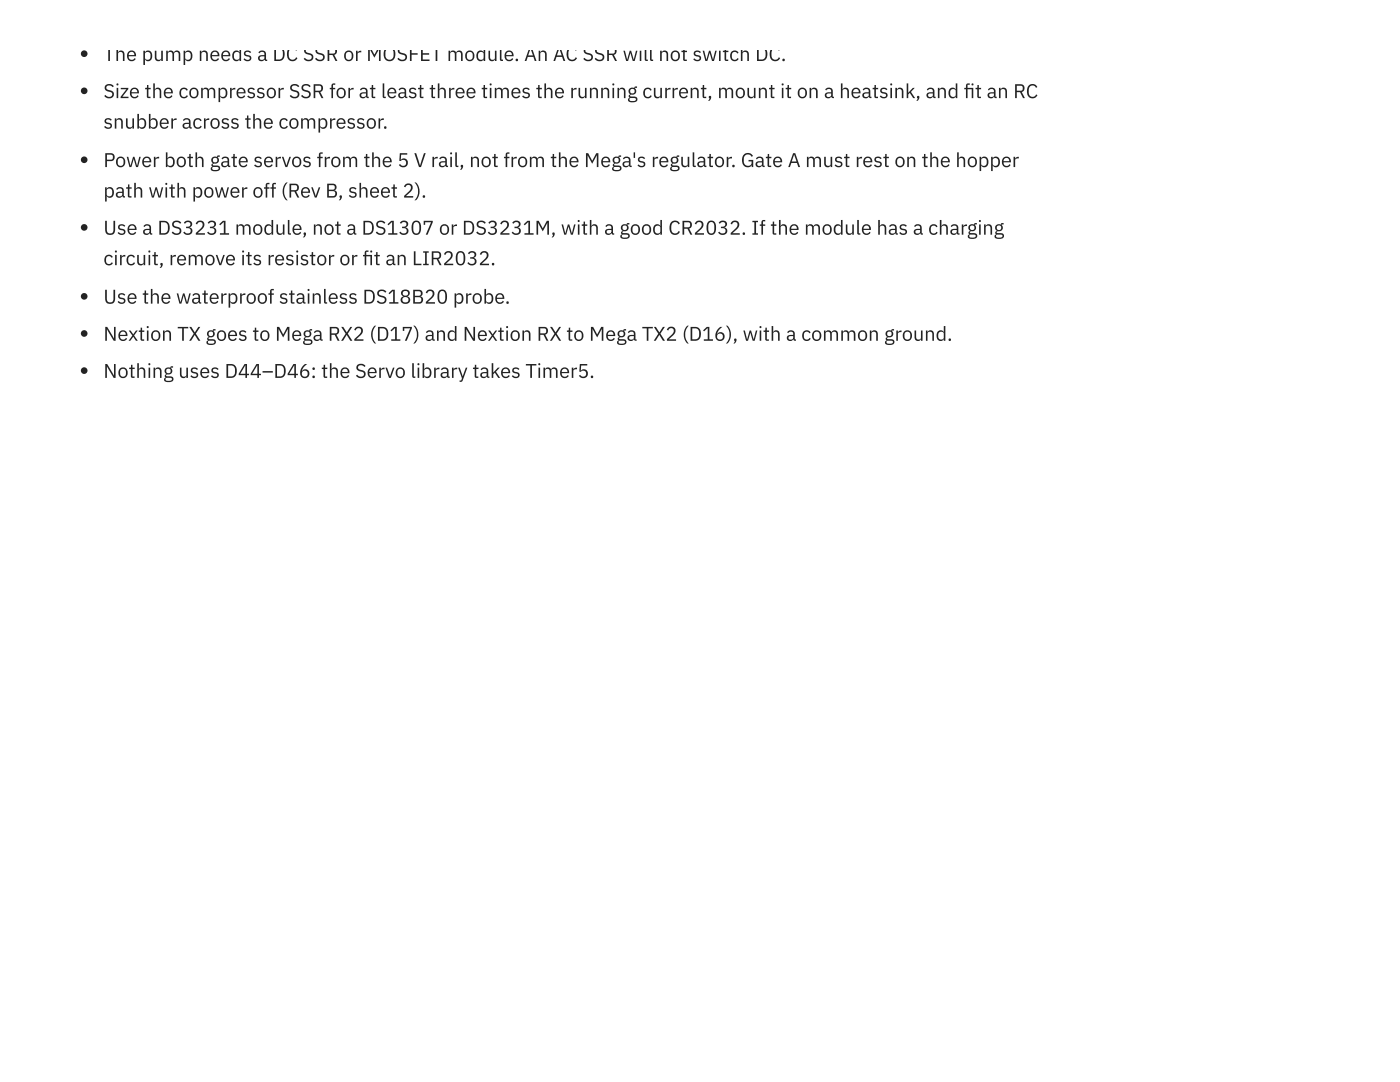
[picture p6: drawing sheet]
<svg xmlns="http://www.w3.org/2000/svg" width="279mm" height="216mm" viewBox="0 0 279 216" stroke-linecap="round" stroke-linejoin="round" font-family="sans-serif">
<defs><g id="words">
<g font-size="4" fill="#1b2430">
<text x="20.6" y="12.2">The pump needs a DC SSR or MOSFET module. An AC SSR will not switch DC.</text>
<text x="20.6" y="19.6">Size the compressor SSR for at least three times the running current, mount it on a heatsink, and ft an RC</text>
<text x="192.3" y="19.6">i</text>
<text x="20.6" y="25.7">snubber across the compressor.</text>
<text x="20.6" y="33.3">Power both gate servos from the 5 V rail, not from the Mega's regulator. Gate A must rest on the hopper</text>
<text x="20.6" y="39.4">path with power off (Rev B, sheet 2).</text>
<text x="20.6" y="46.8">Use a DS3231 module, not a DS1307 or DS3231M, with a good CR2032. If the module has a charging</text>
<text x="20.6" y="52.9">circuit, remove its resistor or ft an LIR2032.</text>
<text x="72.3" y="52.9">i</text>
<text x="20.6" y="60.6">Use the waterproof stainless DS18B20 probe.</text>
<text x="20.6" y="68">Nextion TX goes to Mega RX2 (D17) and Nextion RX to Mega TX2 (D16), with a common ground.</text>
<text x="20.6" y="75.4">Nothing uses D44–D46: the Servo library takes Timer5.</text>
</g>
</g></defs>
<g fill="#1b2430">
<circle cx="16.8" cy="10.7" r=".66"/>
<circle cx="16.8" cy="18.1" r=".66"/>
<circle cx="16.8" cy="31.9" r=".66"/>
<circle cx="16.8" cy="45.4" r=".66"/>
<circle cx="16.8" cy="59.1" r=".66"/>
<circle cx="16.8" cy="66.5" r=".66"/>
<circle cx="16.8" cy="74" r=".66"/>
</g>
<use href="#words"/>
</svg>
